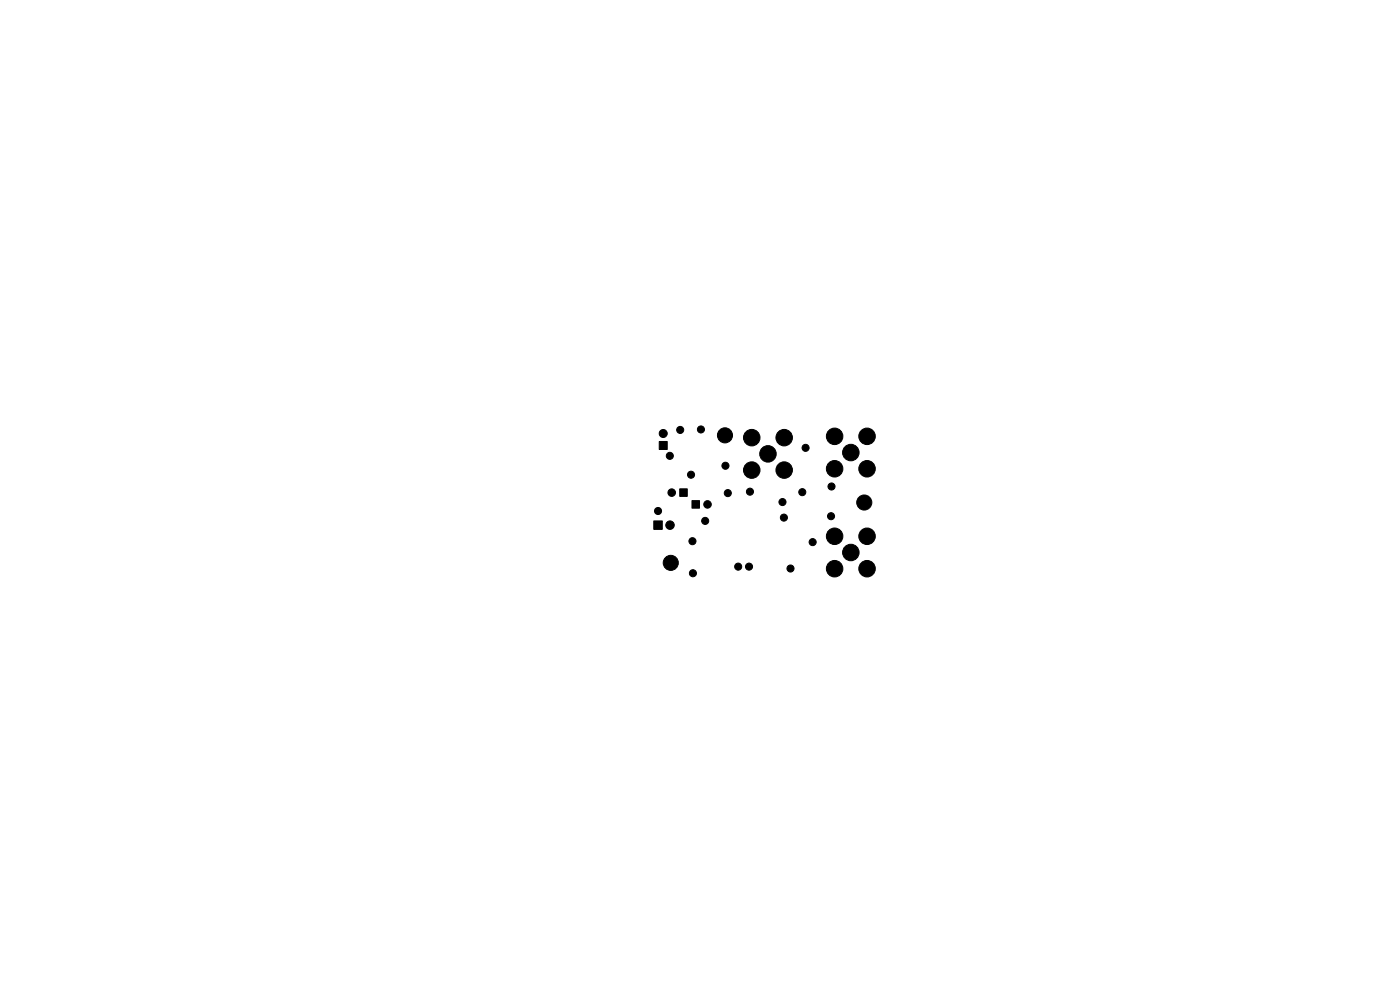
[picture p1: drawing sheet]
<svg xmlns="http://www.w3.org/2000/svg" width="297mm" height="210mm" viewBox="0 0 297 210" stroke-linecap="round" stroke-linejoin="round" font-family="sans-serif">
<g fill="#000" stroke="#000" stroke-width=".21">
<path d="M139.9 93.7h1.6v1.7h-1.6zM138.7 110.5h1.8v1.8h-1.8zM144.2 103.7h1.6v1.6h-1.6zM146.8 106.2h1.6v1.6h-1.6z"/>
<circle cx="140.7" cy="92" r=".85"/>
<circle cx="142.1" cy="96.7" r=".75"/>
<circle cx="144.3" cy="91.2" r=".75"/>
<circle cx="148.7" cy="91.1" r=".75"/>
<circle cx="153.8" cy="92.3" r="1.6"/>
<circle cx="153.9" cy="98.8" r=".75"/>
<circle cx="159.5" cy="99.7" r="1.75"/>
<circle cx="159.5" cy="92.8" r="1.75"/>
<circle cx="162.9" cy="96.3" r="1.75"/>
<circle cx="166.4" cy="99.7" r="1.75"/>
<circle cx="166.4" cy="92.8" r="1.75"/>
<circle cx="170.9" cy="95" r=".75"/>
<circle cx="177.1" cy="92.6" r="1.75"/>
<circle cx="177.1" cy="99.4" r="1.75"/>
<circle cx="180.5" cy="96" r="1.75"/>
<circle cx="183.9" cy="92.6" r="1.75"/>
<circle cx="183.9" cy="99.4" r="1.75"/>
<circle cx="139.6" cy="108.4" r=".75"/>
<circle cx="142.1" cy="111.4" r=".9"/>
<circle cx="142.3" cy="119.4" r="1.6"/>
<circle cx="142.5" cy="104.5" r=".8"/>
<circle cx="146.6" cy="100.7" r=".75"/>
<circle cx="146.9" cy="114.8" r=".75"/>
<circle cx="149.6" cy="110.5" r=".75"/>
<circle cx="150.1" cy="107" r=".8"/>
<circle cx="154.4" cy="104.6" r=".75"/>
<circle cx="159.1" cy="104.3" r=".75"/>
<circle cx="166" cy="106.5" r=".75"/>
<circle cx="166.3" cy="109.8" r=".75"/>
<circle cx="170.2" cy="104.4" r=".75"/>
<circle cx="172.4" cy="115" r=".75"/>
<circle cx="176.3" cy="109.5" r=".75"/>
<circle cx="176.4" cy="103.2" r=".75"/>
<circle cx="177.1" cy="113.8" r="1.75"/>
<circle cx="180.5" cy="117.2" r="1.75"/>
<circle cx="183.3" cy="106.6" r="1.6"/>
<circle cx="183.9" cy="113.8" r="1.75"/>
<circle cx="147" cy="121.6" r=".75"/>
<circle cx="156.6" cy="120.2" r=".75"/>
<circle cx="158.9" cy="120.2" r=".75"/>
<circle cx="167.7" cy="120.6" r=".75"/>
<circle cx="177.1" cy="120.6" r="1.75"/>
<circle cx="183.9" cy="120.6" r="1.75"/>
</g>
</svg>
